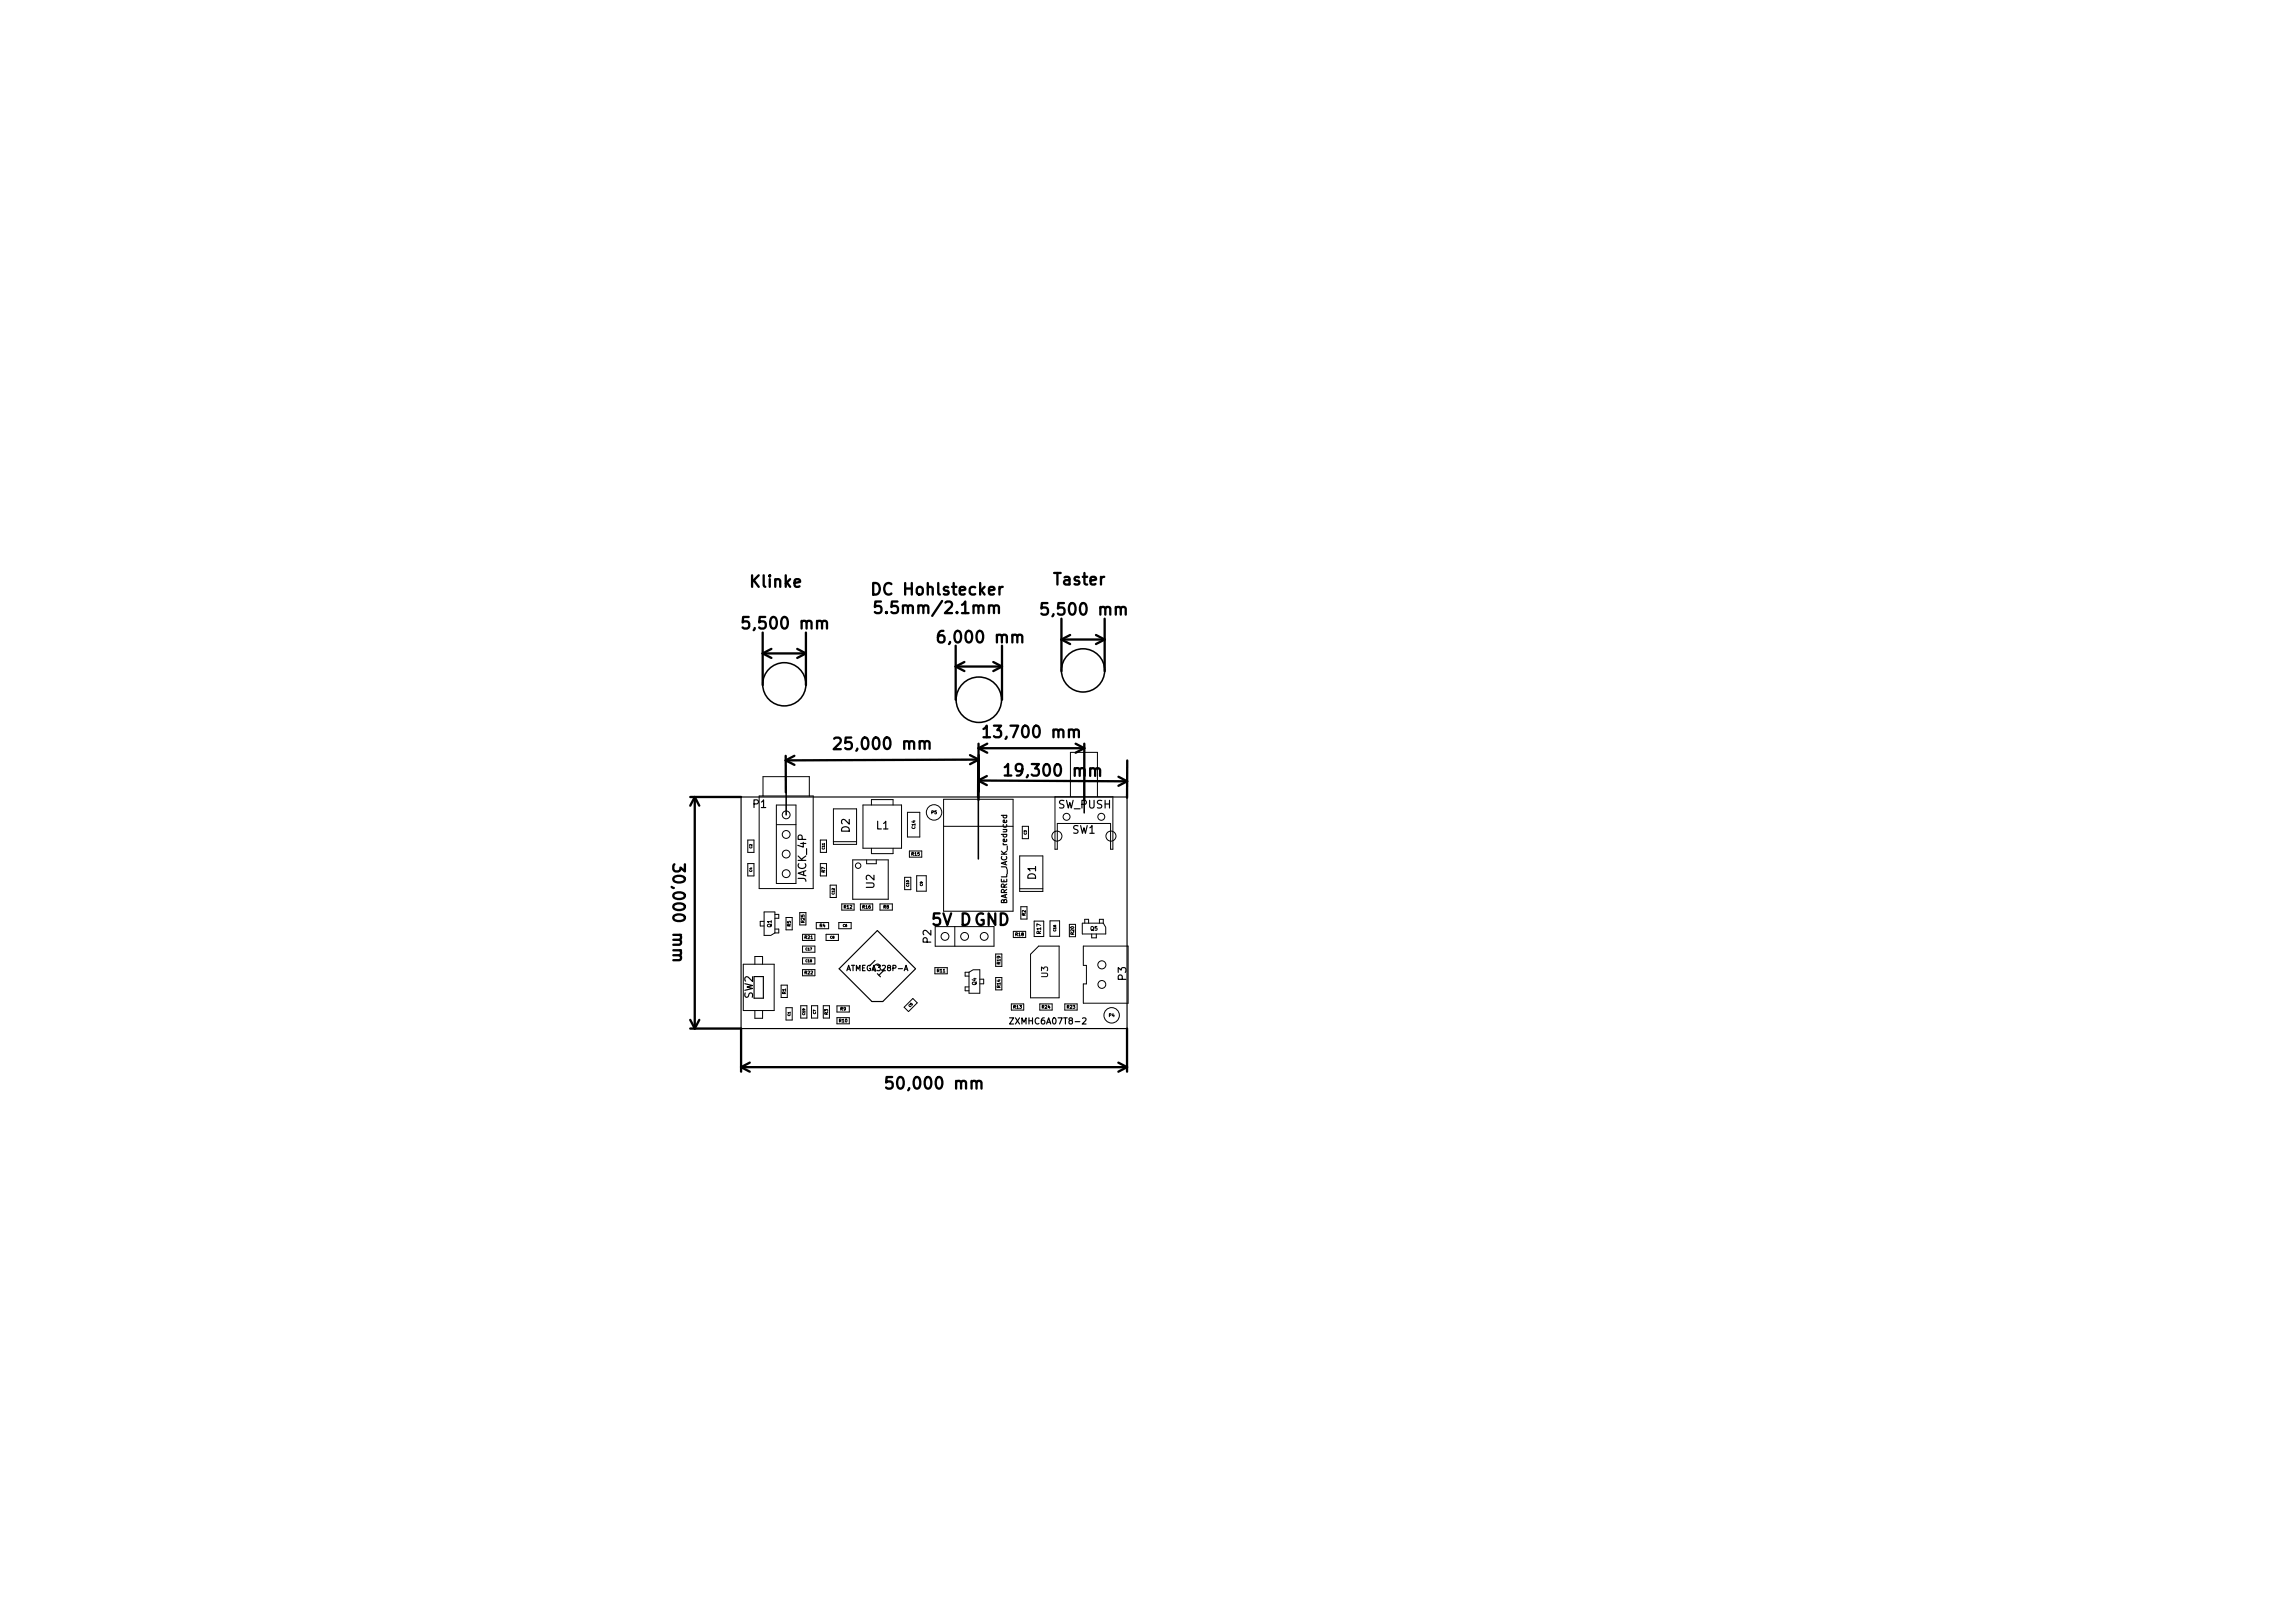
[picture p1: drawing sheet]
<svg xmlns="http://www.w3.org/2000/svg" width="297mm" height="210mm" viewBox="0 0 297 210" stroke-linecap="round" stroke-linejoin="round" font-family="sans-serif">
<defs><g id="words">
<g font-size="2.1">
<text x="97.4" y="76.1">Klinke</text>
<text x="113.6" y="77.1">DC Hohlstecker</text>
<text x="136.7" y="75.8">Taster</text>
<text x="96.9" y="81.5">5,500 mm</text>
<text x="114.5" y="79.5">5.5mm/2.1mm</text>
<text x="122.2" y="83.3">6,000 mm</text>
<text x="135.6" y="79.7">5,500 mm</text>
<text x="128.3" y="95.6">13,700 mm</text>
<text x="108.9" y="97.1">25,000 mm</text>
<text x="131" y="100.5">19,300 mm</text>
<text x="87.1" y="112.9" transform="rotate(90 87.1 112.9)">30,000 mm</text>
<text x="120.7" y="119.9">5V DGND</text>
<text x="115.7" y="141.1">50,000 mm</text>
</g>
<g font-size="1.4">
<text x="97.6" y="104.7">P1</text>
<text x="110.1" y="107.8" transform="rotate(-90 110.1 107.8)">D2</text>
<text x="113.5" y="107.4">L1</text>
<text x="137.1" y="104.7">SW_PUSH</text>
<text x="138.9" y="108">SW1</text>
<text x="134.2" y="113.9" transform="rotate(-90 134.2 113.9)">D1</text>
<text x="104.4" y="114.3" transform="rotate(-90 104.4 114.3)">JACK_4P</text>
<text x="113.3" y="115.1" transform="rotate(-90 113.3 115.1)">U2</text>
<text x="112.5" y="125.1" transform="rotate(45 112.5 125.1)">IC1</text>
<text x="120.6" y="122.2" transform="rotate(-90 120.6 122.2)">P2</text>
<text x="97.5" y="129.4" transform="rotate(-90 97.5 129.4)">SW2</text>
<text x="145.9" y="127" transform="rotate(-90 145.9 127)">P3</text>
</g>
<g font-size="1.1">
<text x="135.8" y="126.6" transform="rotate(-90 135.8 126.6)">U3</text>
<text x="131.3" y="132.7">ZXMHC6A07T8-2</text>
</g>
<g font-size="1">
<text x="130.4" y="117.1" transform="rotate(-90 130.4 117.1)">BARREL_JACK_reduced</text>
<text x="109.9" y="125.8">ATMEGA328P-A</text>
</g>
<g font-size=".7">
<text x="99.9" y="120.1" transform="rotate(-90 99.9 120.1)">Q1</text>
<text x="134.8" y="121" transform="rotate(-90 134.8 121)">R17</text>
<text x="141.3" y="120.5">Q5</text>
<text x="126.5" y="127.6" transform="rotate(-90 126.5 127.6)">Q4</text>
</g>
<g font-size=".6">
<text x="118.6" y="107.3" transform="rotate(-90 118.6 107.3)">C14</text>
<text x="120.7" y="105.4">P5</text>
<text x="106.9" y="113" transform="rotate(-90 106.9 113)">R7</text>
<text x="118.1" y="110.8">R15</text>
<text x="104.2" y="119.5" transform="rotate(-90 104.2 119.5)">R25</text>
<text x="109.3" y="117.7">R12</text>
<text x="111.7" y="117.7">R16</text>
<text x="114.4" y="117.7">R8</text>
<text x="132.8" y="118.6" transform="rotate(-90 132.8 118.6)">R2</text>
<text x="102.4" y="120" transform="rotate(-90 102.4 120)">R5</text>
<text x="104.3" y="121.6">R21</text>
<text x="106.2" y="120.1">R4</text>
<text x="121.4" y="126">R11</text>
<text x="129.6" y="124.9" transform="rotate(-90 129.6 124.9)">R19</text>
<text x="131.6" y="121.3">R18</text>
<text x="139.1" y="121.1" transform="rotate(-90 139.1 121.1)">R20</text>
<text x="101.8" y="128.8" transform="rotate(-90 101.8 128.8)">R1</text>
<text x="104.3" y="126.2">R22</text>
<text x="107.2" y="131.4" transform="rotate(-90 107.2 131.4)">R3</text>
<text x="108.9" y="130.9">R9</text>
<text x="129.6" y="127.9" transform="rotate(-90 129.6 127.9)">R14</text>
<text x="131.3" y="130.7">R13</text>
<text x="135" y="130.7">R24</text>
<text x="138.2" y="130.7">R23</text>
<text x="143.7" y="131.7">P4</text>
<text x="108.7" y="132.4">R10</text>
</g>
<g font-size=".4">
<text x="97.4" y="112.9" transform="rotate(-90 97.4 112.9)">C4</text>
<text x="97.4" y="109.9" transform="rotate(-90 97.4 109.9)">C2</text>
<text x="106.8" y="110" transform="rotate(-90 106.8 110)">C11</text>
<text x="133" y="108.1" transform="rotate(-90 133 108.1)">C3</text>
<text x="108.1" y="115.9" transform="rotate(-90 108.1 115.9)">C12</text>
<text x="117.7" y="114.8" transform="rotate(-90 117.7 114.8)">C10</text>
<text x="119.5" y="114.8" transform="rotate(-90 119.5 114.8)">C9</text>
<text x="104.4" y="123.1">C17</text>
<text x="104.4" y="124.6">C18</text>
<text x="107.5" y="121.6">C8</text>
<text x="109.2" y="120.1">C6</text>
<text x="136.8" y="120.6" transform="rotate(-90 136.8 120.6)">C16</text>
<text x="102.4" y="131.6" transform="rotate(-90 102.4 131.6)">C1</text>
<text x="104.3" y="131.5" transform="rotate(-90 104.3 131.5)">C19</text>
<text x="105.7" y="131.4" transform="rotate(-90 105.7 131.4)">C7</text>
<text x="117.9" y="130.5" transform="rotate(-45 117.9 130.5)">C5</text>
</g>
</g></defs>
<g fill="none" stroke="#000" stroke-width=".3">
<path d="M97 79.9h-.7l-.1 .7 .2-.1 .5 .1 .2 .2-.1 .5-.2 .1h-.4l-.2-.1M114.1 77.9h-.7l-.1 .7 .2-.1 .5 .1 .2 .2-.1 .5-.2 .1h-.4l-.2-.1M128.8 78.6l.2-.2 .3 .1 .1 .9M129.9 76a.38 .38 0 0 0-.4 .3M135.7 78.1h-.7l-.1 .7 .2-.1 .5 .1 .2 .2-.1 .5-.2 .1h-.4l-.2-.1M145.2 78.8l.2-.2 .4 .1v.9M98.8 84.6h5.6M98.8 81.9v6.8M98.8 84.6l1.1 .6M99.9 84.1l-1.1 .5M101.8 97.9v4.7M101.8 98.5l1.1 .6"/>
<path d="M102.9 97.9l-1.1 .6M103.3 84.1l1.1 .5M104.4 81.9v6.8M104.4 84.6l-1.1 .6M106.5 80.6l.2-.2 .4 .1v.9M108.1 95.7l.2-.1h.3a.41 .41 0 0 1 .2 .6l-.8 .9h.9M119.8 96.2l.2-.2 .3 .1 .1 .9M122.2 81.7a.59 .59 0 0 0-.7 .7v.5l.1 .3h.5l.2-.1 .1-.5-.2-.2-.4-.1-.3 .3M123.8 86.3h6M123.8 83.6v7M123.8 86.3l1.1 .6M124.9 85.8l-1.1 .5"/>
<path d="M125.7 97.8l1.1 .6M126.7 98.4v4.8M126.8 96.9h13.7M126.8 96.3v7.3M126.8 96.9l1.1 .6M126.8 97.8v4.7M126.8 98.4l-25 .1M126.8 98.4l-1.1 .6M127.4 94.4l.4-.4v1.5M127.4 95.5h.9M127.9 96.3l-1.1 .6M128.7 85.8l1.1 .5"/>
<path d="M129.8 83.6v7M129.8 86.3l-1.1 .6M130.2 99.4l.4-.4v1.5M131.8 82.4l.2-.2 .4 .1v.9M137.5 82.8h5.6M137.5 80.1v6.8M137.5 82.8l1.1 .6M138.6 82.3l-1.1 .5M139.1 94.7l.2-.2 .4 .1 .1 .9M139.3 96.3l1.2 .6M140.5 96.3v7.3M140.5 96.9l-1.2 .6"/>
<path d="M141.9 99.7l.2-.2 .3 .1 .1 .9M142 82.3l1.1 .5M143.1 80.1v6.8M143.1 82.8l-1.1 .6M146 98.5v4.8M87.4 112l-.2 .2 .1 .5 .2 .2h.4a.41 .41 0 0 0 .2-.5l.6 .5v-.9M89.4 103.2h6.6M90 103.2v30M90 103.2l-.6 1.2M90 103.2l.6 1.2M126.7 101.1l19.3 .1M126.7 101.1l1.1 .6"/>
<path d="M127.8 100.5l-1.1 .6M130.2 100.5h.8M144.9 100.6l1.1 .6M146 101.2l-1.1 .6M88 123.7l.2 .3-.1 .3-.9 .1M89.4 133.2h6.6v5.6M89.4 132.1l.6 1.1M90.6 132.1l-.6 1.1M96 138.2h50M96 138.2l1.1 .6M97.1 137.7l-1.1 .5M115.6 139.5h-.7l-.1 .7 .2-.1 .5 .1 .1 .2v.5l-.2 .1h-.4l-.2-.1"/>
<path d="M144.9 137.7l1.1 .5M146 133.2v5.6M146 138.2l-1.1 .6M126.5 140.2l.2-.2 .4 .1v.9"/>
</g>
<g fill="none" stroke="#000" stroke-width=".2">
<path d="M101.8 102.6v3M126.7 102.8v8.5M140.5 101.5v3.8"/>
<circle cx="101.6" cy="88.6" r="2.8"/>
<circle cx="126.8" cy="90.6" r="2.94"/>
<circle cx="140.3" cy="86.8" r="2.8"/>
</g>
<path d="M96 103.2h50v30h-50zM97.7 126.5h1.2v2.8h-1.2zM113.7 120.6l4.9 4.9-4.2 4.2h-1.5l-4.2-4.2zM130.8 131.9h.5l-.5 .8h.5M140.2 131.9h.3l.2 .2-.5 .6h.5" fill="none" stroke="#000" stroke-width=".15"/>
<g fill="none" stroke="#000" stroke-width=".13">
<path d="M96.9 108.8h.8v1.6h-.8zM96.9 111.9h.8v1.6h-.8zM98.3 103.1h7v12h-7zM98.8 103.1v-2.5h6v2.5M99 119.4h-.5v.6h.5M100.4 118.2v2.7M100.4 118.1h-1.4v3.1h.8M100.4 118.5h.5v.5h-.5M100.6 104.3h2.5v10.2h-2.5zM100.6 106.8h2.5M101.8 118.9h.8v1.6h-.8zM103.6 118.2h.8v1.6h-.8z"/>
<path d="M105.7 119.5h1.6v.8h-1.6zM106.3 108.8h.8v1.6h-.8zM106.3 111.9h.8v1.6h-.8zM107.5 114.7h.8v1.6h-.8zM108 109h3M108 104.8h3v4.6h-3zM108.7 119.5h1.6v.8h-1.6zM109 117.1h1.6v.8h-1.6zM110.5 111.4h4.6v5.1h-4.6zM111.5 117.1h1.6v.8h-1.6zM111.8 104.3h5v5.6h-5zM112.3 111.4v.5h1.2v-.5"/>
<path d="M112.9 104.3v-.7h2.8v.7M112.9 109.9v.7h2.8v-.7M114 117.1h1.6v.8h-1.6zM117.2 113.7h.8v1.6h-.8zM117.6 105.2h1.6v3.2h-1.6zM117.8 110.2h1.6v.8h-1.6zM118.7 113.5h1.3v2h-1.3zM122.2 103.5h9v14.5h-9zM122.2 107h9M132.1 115.1h3M132.1 110.9h3v4.6h-3zM132.2 117.5h.8v1.6h-.8z"/>
<path d="M132.4 107h.8v1.6h-.8zM134 119.3h1.2v2h-1.2zM136 119.3h1.3v2h-1.3zM136.7 103.2h7.5v6.8h-.3v-3.3h-6.9v3.3h-.3zM138.5 119.7h.8v1.6h-.8zM138.7 103.2v-5.7h3.5v5.7M140.2 119.6v1.4h3v-.9M140.2 119.6h2.7M140.5 119.6v-.5h.5v.5M142.4 119.6v-.5h.5v.5M142.9 119.6l.3 .5M96.3 124.9h4v6h-4z"/>
<path d="M97.8 124.9v-1h1v1M97.8 130.9v1h1v-1M100.4 120.4h.5v.5h-.5M100.4 120.9l-.5 .3M101.2 127.6h.8v1.6h-.8zM101.8 130.5h.8v1.6h-.8zM103.7 130.3h.8v1.6h-.8zM104 121h1.6v.8h-1.6zM104 122.6h1.6v.8h-1.6zM104 124.1h1.6v.8h-1.6zM104 125.6h1.6v.8h-1.6zM105.1 130.3h.8v1.6h-.8z"/>
<path d="M106.6 130.3h.8v1.6h-.8zM107 121h1.6v.8h-1.6zM108.4 130.3h1.6v.8h-1.6zM108.4 131.8h1.6v.8h-1.6zM118.3 129.4l.5 .5-1.1 1.1-.6-.5zM121.1 125.4h1.6v.8h-1.6zM121.1 120h7.7v2.6h-7.7zM123.7 120v2.6M125.5 127.9h-.5v.5h.5M125.5 126h-.5v.5h.5M126 125.7l-.5 .3M126.1 125.6h.8v3.1h-1.4v-2.7"/>
<path d="M126.9 126.9h.5v.6h-.5M129 126.6h.8v1.6h-.8zM129 123.6h.8v1.6h-.8zM131 130.1h1.6v.8h-1.6zM131.3 120.7h1.6v.8h-1.6zM134.5 122.6h2.7v6.7h-3.7v-5.7zM134.7 130.1h1.6v.8h-1.6zM137.9 130.1h1.6v.8h-1.6zM140.3 122.6h5.8v7.4h-5.8v-2.5h.4v-2.4h-.4zM141.4 121v.5h.6v-.5"/>
<circle cx="101.8" cy="105.6" r=".51"/>
<circle cx="101.8" cy="108.1" r=".51"/>
<circle cx="101.8" cy="110.6" r=".51"/>
<circle cx="101.8" cy="113.2" r=".51"/>
<circle cx="111.2" cy="112.1" r=".35"/>
<circle cx="121" cy="105.2" r="1"/>
<circle cx="136.9" cy="108.3" r=".65"/>
<circle cx="138.2" cy="105.8" r=".45"/>
<circle cx="142.7" cy="105.8" r=".45"/>
<circle cx="143.9" cy="108.3" r=".65"/>
<circle cx="122.4" cy="121.3" r=".51"/>
<circle cx="125" cy="121.3" r=".51"/>
<circle cx="127.5" cy="121.3" r=".51"/>
<circle cx="142.7" cy="125" r=".52"/>
<circle cx="142.7" cy="127.5" r=".51"/>
<circle cx="144" cy="131.5" r="1"/>
</g>
<use href="#words"/>
</svg>
